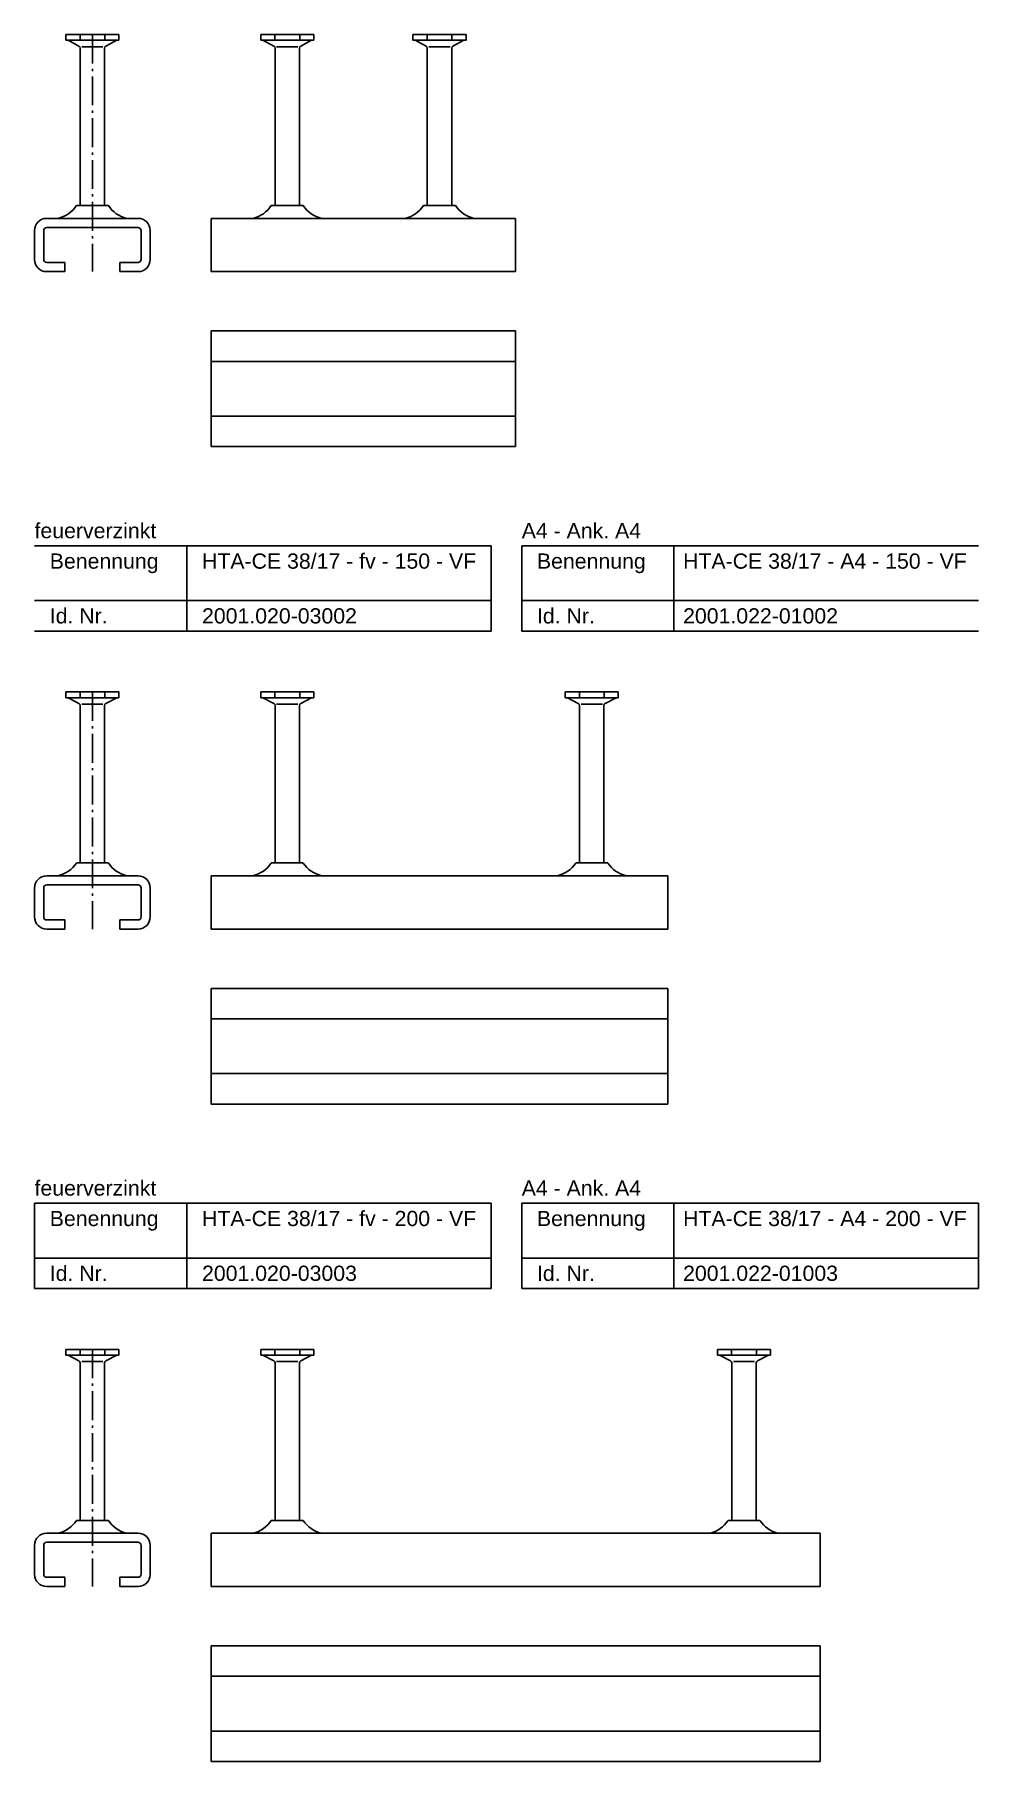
# Model space of a CAD drawing. Header units: millimetres. Extents: x 6937 to 13065, y -40 to 2527.
# Drawn here: x 6937 to 7247, y 1904 to 2471 of the extents above; entities that cross this region are included whole.
import ezdxf

# ---------------------------------------------------------------- set-up
doc = ezdxf.new("R2010")
doc.units = ezdxf.units.MM
doc.header["$LTSCALE"] = 10
doc.linetypes.add('AM_DIN_G_W050x2', pattern=[6.875, 4.75, -0.875, 0.375, -0.875])
doc.layers.add('HALFEN', color=2, linetype='CONTINUOUS')
doc.styles.add('ARIAL50', font='arial.ttf', dxfattribs={"height": 5})

msp = doc.modelspace()

# ---------------------------------------------------------------- linework, layer by layer
at = {"layer": 'HALFEN'}
for p, q in [((6965.21, 2471.25), (6947.76, 2471.25)), ((6947.76, 2471.25), (6947.76, 2469.35)), ((6965.21, 2469.35), (6947.76, 2469.35)), ((6948.48, 2469.35), (6952.06, 2467.47)), ((6952.41, 2471), (6952.41, 2469.6)), ((6960.56, 2471), (6960.56, 2469.6)), ((6964.48, 2469.35), (6960.91, 2467.47)), ((6965.21, 2471.25), (6965.21, 2469.35)), ((7029.21, 2471.25), (7011.76, 2471.25)), ((7011.76, 2471.25), (7011.76, 2469.35)), ((7029.21, 2469.35), (7011.76, 2469.35)), ((7012.48, 2469.35), (7016.06, 2467.47)), ((7016.41, 2471), (7016.41, 2469.6)), ((7024.56, 2471), (7024.56, 2469.6)), ((7028.48, 2469.35), (7024.91, 2467.47)), ((7029.21, 2471.25), (7029.21, 2469.35)), ((7079.21, 2471.25), (7061.76, 2471.25)), ((7061.76, 2471.25), (7061.76, 2469.35)), ((7079.21, 2469.35), (7061.76, 2469.35)), ((7062.48, 2469.35), (7066.06, 2467.47)), ((7066.41, 2471), (7066.41, 2469.6)), ((7074.56, 2471), (7074.56, 2469.6)), ((7078.48, 2469.35), (7074.91, 2467.47)), ((7079.21, 2471.25), (7079.21, 2469.35)), ((6952.48, 2415.05), (6952.48, 2466.77)), ((6953, 2467.25), (6959.96, 2467.25)), ((6960.48, 2415.05), (6960.48, 2466.77)), ((7016.48, 2415.05), (7016.48, 2466.77)), ((7017, 2467.25), (7023.96, 2467.25)), ((7024.48, 2415.05), (7024.48, 2466.77)), ((7066.48, 2415.05), (7066.48, 2466.77)), ((7067, 2467.25), (7073.96, 2467.25)), ((7074.48, 2415.05), (7074.48, 2466.77)), ((6961.73, 2415.05), (6951.23, 2415.05)), ((7025.73, 2415.05), (7015.23, 2415.05)), ((7075.73, 2415.05), (7065.23, 2415.05)), ((6937.48, 2397.35), (6937.48, 2406.85)), ((6940.48, 2406.85), (6940.48, 2397.35)), ((6941.48, 2410.85), (6971.48, 2410.85)), ((6971.48, 2407.85), (6941.48, 2407.85)), ((6972.48, 2406.85), (6972.48, 2397.35)), ((6975.48, 2406.85), (6975.48, 2397.35)), ((6995.48, 2410.85), (7095.48, 2410.85)), ((6995.48, 2410.85), (6995.48, 2393.35)), ((7095.48, 2410.85), (7095.48, 2393.35)), ((6941.48, 2396.35), (6947.48, 2396.35)), ((6947.48, 2396.35), (6947.48, 2393.35)), ((6971.48, 2396.35), (6965.48, 2396.35)), ((6965.48, 2396.35), (6965.48, 2393.35)), ((6941.48, 2393.35), (6947.48, 2393.35)), ((6971.48, 2393.35), (6965.48, 2393.35)), ((6995.48, 2393.35), (7095.48, 2393.35)), ((6995.48, 2373.85), (6995.48, 2335.85)), ((6995.48, 2373.85), (7095.48, 2373.85)), ((7095.48, 2373.85), (7095.48, 2335.85)), ((7095.48, 2373.85), (7095.48, 2335.85)), ((6995.48, 2363.85), (7095.48, 2363.85)), ((6995.48, 2345.85), (7095.48, 2345.85)), ((6995.48, 2335.85), (7095.48, 2335.85)), ((6937.48, 2303.25), (7087.48, 2303.25)), ((6987.48, 2275.25), (6987.48, 2303.25)), ((7087.48, 2275.25), (7087.48, 2303.25)), ((7097.48, 2303.25), (7247.48, 2303.25)), ((7097.48, 2275.25), (7097.48, 2303.25)), ((7147.48, 2275.25), (7147.48, 2303.25)), ((6937.48, 2285.25), (7087.48, 2285.25)), ((7097.48, 2285.25), (7247.48, 2285.25)), ((6937.48, 2275.25), (7087.48, 2275.25)), ((7097.48, 2275.25), (7247.48, 2275.25)), ((6965.21, 2255.25), (6947.76, 2255.25)), ((6947.76, 2255.25), (6947.76, 2253.35)), ((6965.21, 2253.35), (6947.76, 2253.35)), ((6948.48, 2253.35), (6952.06, 2251.47)), ((6952.41, 2255), (6952.41, 2253.6)), ((6960.56, 2255), (6960.56, 2253.6)), ((6964.48, 2253.35), (6960.91, 2251.47)), ((6965.21, 2255.25), (6965.21, 2253.35)), ((7029.21, 2255.25), (7011.76, 2255.25)), ((7011.76, 2255.25), (7011.76, 2253.35)), ((7029.21, 2253.35), (7011.76, 2253.35)), ((7012.48, 2253.35), (7016.06, 2251.47)), ((7016.41, 2255), (7016.41, 2253.6)), ((7024.56, 2255), (7024.56, 2253.6)), ((7028.48, 2253.35), (7024.91, 2251.47)), ((7029.21, 2255.25), (7029.21, 2253.35)), ((7129.21, 2255.25), (7111.76, 2255.25)), ((7111.76, 2255.25), (7111.76, 2253.35)), ((7129.21, 2253.35), (7111.76, 2253.35)), ((7112.48, 2253.35), (7116.06, 2251.47)), ((7116.41, 2255), (7116.41, 2253.6)), ((7124.56, 2255), (7124.56, 2253.6)), ((7128.48, 2253.35), (7124.91, 2251.47)), ((7129.21, 2255.25), (7129.21, 2253.35)), ((6952.48, 2199.05), (6952.48, 2250.77)), ((6953, 2251.25), (6959.96, 2251.25)), ((6960.48, 2199.05), (6960.48, 2250.77)), ((7016.48, 2199.05), (7016.48, 2250.77)), ((7017, 2251.25), (7023.96, 2251.25)), ((7024.48, 2199.05), (7024.48, 2250.77)), ((7116.48, 2199.05), (7116.48, 2250.77)), ((7117, 2251.25), (7123.96, 2251.25)), ((7124.48, 2199.05), (7124.48, 2250.77)), ((6961.73, 2199.05), (6951.23, 2199.05)), ((7025.73, 2199.05), (7015.23, 2199.05)), ((7125.73, 2199.05), (7115.23, 2199.05)), ((6937.48, 2181.35), (6937.48, 2190.85)), ((6940.48, 2190.85), (6940.48, 2181.35)), ((6941.48, 2194.85), (6971.48, 2194.85)), ((6971.48, 2191.85), (6941.48, 2191.85)), ((6972.48, 2190.85), (6972.48, 2181.35)), ((6975.48, 2190.85), (6975.48, 2181.35)), ((6995.48, 2194.85), (7145.48, 2194.85)), ((6995.48, 2194.85), (6995.48, 2177.35)), ((7145.48, 2194.85), (7145.48, 2177.35)), ((6941.48, 2180.35), (6947.48, 2180.35)), ((6947.48, 2180.35), (6947.48, 2177.35)), ((6971.48, 2180.35), (6965.48, 2180.35)), ((6965.48, 2180.35), (6965.48, 2177.35)), ((6941.48, 2177.35), (6947.48, 2177.35)), ((6971.48, 2177.35), (6965.48, 2177.35)), ((6995.48, 2177.35), (7145.48, 2177.35)), ((6995.48, 2157.85), (6995.48, 2119.85)), ((6995.48, 2157.85), (7145.48, 2157.85)), ((7145.48, 2157.85), (7145.48, 2119.85)), ((7145.48, 2157.85), (7145.48, 2119.85)), ((6995.48, 2147.85), (7145.48, 2147.85)), ((6995.48, 2129.85), (7145.48, 2129.85)), ((6995.48, 2119.85), (7145.48, 2119.85)), ((6937.48, 2087.25), (7087.48, 2087.25)), ((6937.48, 2059.25), (6937.48, 2087.25)), ((6987.48, 2059.25), (6987.48, 2087.25)), ((7087.48, 2059.25), (7087.48, 2087.25)), ((7097.48, 2087.25), (7247.48, 2087.25)), ((7097.48, 2059.25), (7097.48, 2087.25)), ((7147.48, 2059.25), (7147.48, 2087.25)), ((7247.48, 2059.25), (7247.48, 2087.25)), ((6937.48, 2069.25), (7087.48, 2069.25)), ((7097.48, 2069.25), (7247.48, 2069.25)), ((6937.48, 2059.25), (7087.48, 2059.25)), ((7097.48, 2059.25), (7247.48, 2059.25)), ((6965.21, 2039.25), (6947.76, 2039.25)), ((6947.76, 2039.25), (6947.76, 2037.35)), ((6965.21, 2037.35), (6947.76, 2037.35)), ((6948.48, 2037.35), (6952.06, 2035.47)), ((6952.41, 2039), (6952.41, 2037.6)), ((6960.56, 2039), (6960.56, 2037.6)), ((6964.48, 2037.35), (6960.91, 2035.47)), ((6965.21, 2039.25), (6965.21, 2037.35)), ((7029.21, 2039.25), (7011.76, 2039.25)), ((7011.76, 2039.25), (7011.76, 2037.35)), ((7029.21, 2037.35), (7011.76, 2037.35)), ((7012.48, 2037.35), (7016.06, 2035.47)), ((7016.41, 2039), (7016.41, 2037.6)), ((7024.56, 2039), (7024.56, 2037.6)), ((7028.48, 2037.35), (7024.91, 2035.47)), ((7029.21, 2039.25), (7029.21, 2037.35)), ((7179.21, 2039.25), (7161.76, 2039.25)), ((7161.76, 2039.25), (7161.76, 2037.35)), ((7179.21, 2037.35), (7161.76, 2037.35)), ((7162.48, 2037.35), (7166.06, 2035.47)), ((7166.41, 2039), (7166.41, 2037.6)), ((7174.56, 2039), (7174.56, 2037.6)), ((7178.48, 2037.35), (7174.91, 2035.47)), ((7179.21, 2039.25), (7179.21, 2037.35)), ((6952.48, 1983.05), (6952.48, 2034.77)), ((6953, 2035.25), (6959.96, 2035.25)), ((6960.48, 1983.05), (6960.48, 2034.77)), ((7016.48, 1983.05), (7016.48, 2034.77)), ((7017, 2035.25), (7023.96, 2035.25)), ((7024.48, 1983.05), (7024.48, 2034.77)), ((7166.48, 1983.05), (7166.48, 2034.77)), ((7167, 2035.25), (7173.96, 2035.25)), ((7174.48, 1983.05), (7174.48, 2034.77)), ((6961.73, 1983.05), (6951.23, 1983.05)), ((7025.73, 1983.05), (7015.23, 1983.05)), ((7175.73, 1983.05), (7165.23, 1983.05)), ((6937.48, 1965.35), (6937.48, 1974.85)), ((6940.48, 1974.85), (6940.48, 1965.35)), ((6941.48, 1978.85), (6971.48, 1978.85)), ((6971.48, 1975.85), (6941.48, 1975.85)), ((6972.48, 1974.85), (6972.48, 1965.35)), ((6975.48, 1974.85), (6975.48, 1965.35)), ((6995.48, 1978.85), (7195.48, 1978.85)), ((6995.48, 1978.85), (6995.48, 1961.35)), ((7195.48, 1978.85), (7195.48, 1961.35)), ((6941.48, 1964.35), (6947.48, 1964.35)), ((6947.48, 1964.35), (6947.48, 1961.35)), ((6971.48, 1964.35), (6965.48, 1964.35)), ((6965.48, 1964.35), (6965.48, 1961.35)), ((6941.48, 1961.35), (6947.48, 1961.35)), ((6971.48, 1961.35), (6965.48, 1961.35)), ((6995.48, 1961.35), (7195.48, 1961.35)), ((6995.48, 1941.85), (6995.48, 1903.85)), ((6995.48, 1941.85), (7195.48, 1941.85)), ((7195.48, 1941.85), (7195.48, 1903.85)), ((7195.48, 1941.85), (7195.48, 1903.85)), ((6995.48, 1931.85), (7195.48, 1931.85)), ((6995.48, 1913.85), (7195.48, 1913.85)), ((6995.48, 1903.85), (7195.48, 1903.85))]:
    msp.add_line(p, q, dxfattribs=at)
at = {"layer": 'HALFEN', "color": 1, "linetype": 'AM_DIN_G_W050x2', "ltscale": 0.2}
for p, q in [((6956.48, 2471.25), (6956.48, 2393.35)), ((6956.48, 2255.25), (6956.48, 2177.35)), ((6956.48, 2039.25), (6956.48, 1961.35))]:
    msp.add_line(p, q, dxfattribs=at)
at = {"layer": 'HALFEN'}
for centre, radius, start, end in [((6951.68, 2466.77), 0.8, 0, 62.3005), ((6961.28, 2466.77), 0.8, 117.6995, 180), ((7015.68, 2466.77), 0.8, 0, 62.3005), ((7025.28, 2466.77), 0.8, 117.6995, 180), ((7065.68, 2466.77), 0.8, 0, 62.3005), ((7075.28, 2466.77), 0.8, 117.6995, 180), ((6942.9, 2420.57), 10, 283.5108, 326.4733), ((6970.07, 2420.57), 10, 213.5267, 256.4892), ((7006.9, 2420.57), 10, 283.5108, 326.4733), ((7034.07, 2420.57), 10, 213.5267, 256.4892), ((7056.9, 2420.57), 10, 283.5108, 326.4733), ((7084.07, 2420.57), 10, 213.5267, 256.4892), ((6941.48, 2406.85), 4, 90, 180), ((6941.48, 2406.85), 1, 90, 180), ((6971.48, 2406.85), 4, 0, 90), ((6971.48, 2406.85), 1, 0, 90), ((6941.48, 2397.35), 4, 180, 270), ((6941.48, 2397.35), 1, 180, 270), ((6971.48, 2397.35), 1, 270, 0), ((6971.48, 2397.35), 4, 270, 0), ((6951.68, 2250.77), 0.8, 0, 62.3005), ((6961.28, 2250.77), 0.8, 117.6995, 180), ((7015.68, 2250.77), 0.8, 0, 62.3005), ((7025.28, 2250.77), 0.8, 117.6995, 180), ((7115.68, 2250.77), 0.8, 0, 62.3005), ((7125.28, 2250.77), 0.8, 117.6995, 180), ((6942.9, 2204.57), 10, 283.5108, 326.4733), ((6970.07, 2204.57), 10, 213.5267, 256.4892), ((7006.9, 2204.57), 10, 283.5108, 326.4733), ((7034.07, 2204.57), 10, 213.5267, 256.4892), ((7106.9, 2204.57), 10, 283.5108, 326.4733), ((7134.07, 2204.57), 10, 213.5267, 256.4892), ((6941.48, 2190.85), 4, 90, 180), ((6941.48, 2190.85), 1, 90, 180), ((6971.48, 2190.85), 4, 0, 90), ((6971.48, 2190.85), 1, 0, 90), ((6941.48, 2181.35), 4, 180, 270), ((6941.48, 2181.35), 1, 180, 270), ((6971.48, 2181.35), 1, 270, 0), ((6971.48, 2181.35), 4, 270, 0), ((6951.68, 2034.77), 0.8, 0, 62.3005), ((6961.28, 2034.77), 0.8, 117.6995, 180), ((7015.68, 2034.77), 0.8, 0, 62.3005), ((7025.28, 2034.77), 0.8, 117.6995, 180), ((7165.68, 2034.77), 0.8, 0, 62.3005), ((7175.28, 2034.77), 0.8, 117.6995, 180), ((6942.9, 1988.57), 10, 283.5108, 326.4733), ((6970.07, 1988.57), 10, 213.5267, 256.4892), ((7006.9, 1988.57), 10, 283.5108, 326.4733), ((7034.07, 1988.57), 10, 213.5267, 256.4892), ((7156.9, 1988.57), 10, 283.5108, 326.4733), ((7184.07, 1988.57), 10, 213.5267, 256.4892), ((6941.48, 1974.85), 4, 90, 180), ((6941.48, 1974.85), 1, 90, 180), ((6971.48, 1974.85), 4, 0, 90), ((6971.48, 1974.85), 1, 0, 90), ((6941.48, 1965.35), 4, 180, 270), ((6941.48, 1965.35), 1, 180, 270), ((6971.48, 1965.35), 1, 270, 0), ((6971.48, 1965.35), 4, 270, 0)]:
    msp.add_arc(centre, radius, start, end, dxfattribs=at)

# ---------------------------------------------------------------- texts
at = {"layer": 'HALFEN', "style": 'ARIAL50'}
for s, p in [('feuerverzinkt', (6937.48, 2305.75)), ('A4 - Ank. A4', (7097.48, 2305.75)), ('Benennung', (6942.48, 2295.75)), ('HTA-CE 38/17 - fv - 150 - VF', (6992.48, 2295.75)), ('Benennung', (7102.48, 2295.75)), ('HTA-CE 38/17 - A4 - 150 - VF', (7150.48, 2295.75)), ('Id. Nr.', (6942.48, 2277.75)), ('2001.020-03002', (6992.48, 2277.75)), ('Id. Nr.', (7102.48, 2277.75)), ('2001.022-01002', (7150.48, 2277.75)), ('feuerverzinkt', (6937.48, 2089.75)), ('A4 - Ank. A4', (7097.48, 2089.75)), ('Benennung', (6942.48, 2079.75)), ('HTA-CE 38/17 - fv - 200 - VF', (6992.48, 2079.75)), ('Benennung', (7102.48, 2079.75)), ('HTA-CE 38/17 - A4 - 200 - VF', (7150.48, 2079.75)), ('Id. Nr.', (6942.48, 2061.75)), ('2001.020-03003', (6992.48, 2061.75)), ('Id. Nr.', (7102.48, 2061.75)), ('2001.022-01003', (7150.48, 2061.75))]:
    msp.add_text(s, height=5, dxfattribs=at).set_placement(p)

doc.saveas('drawing.dxf')
